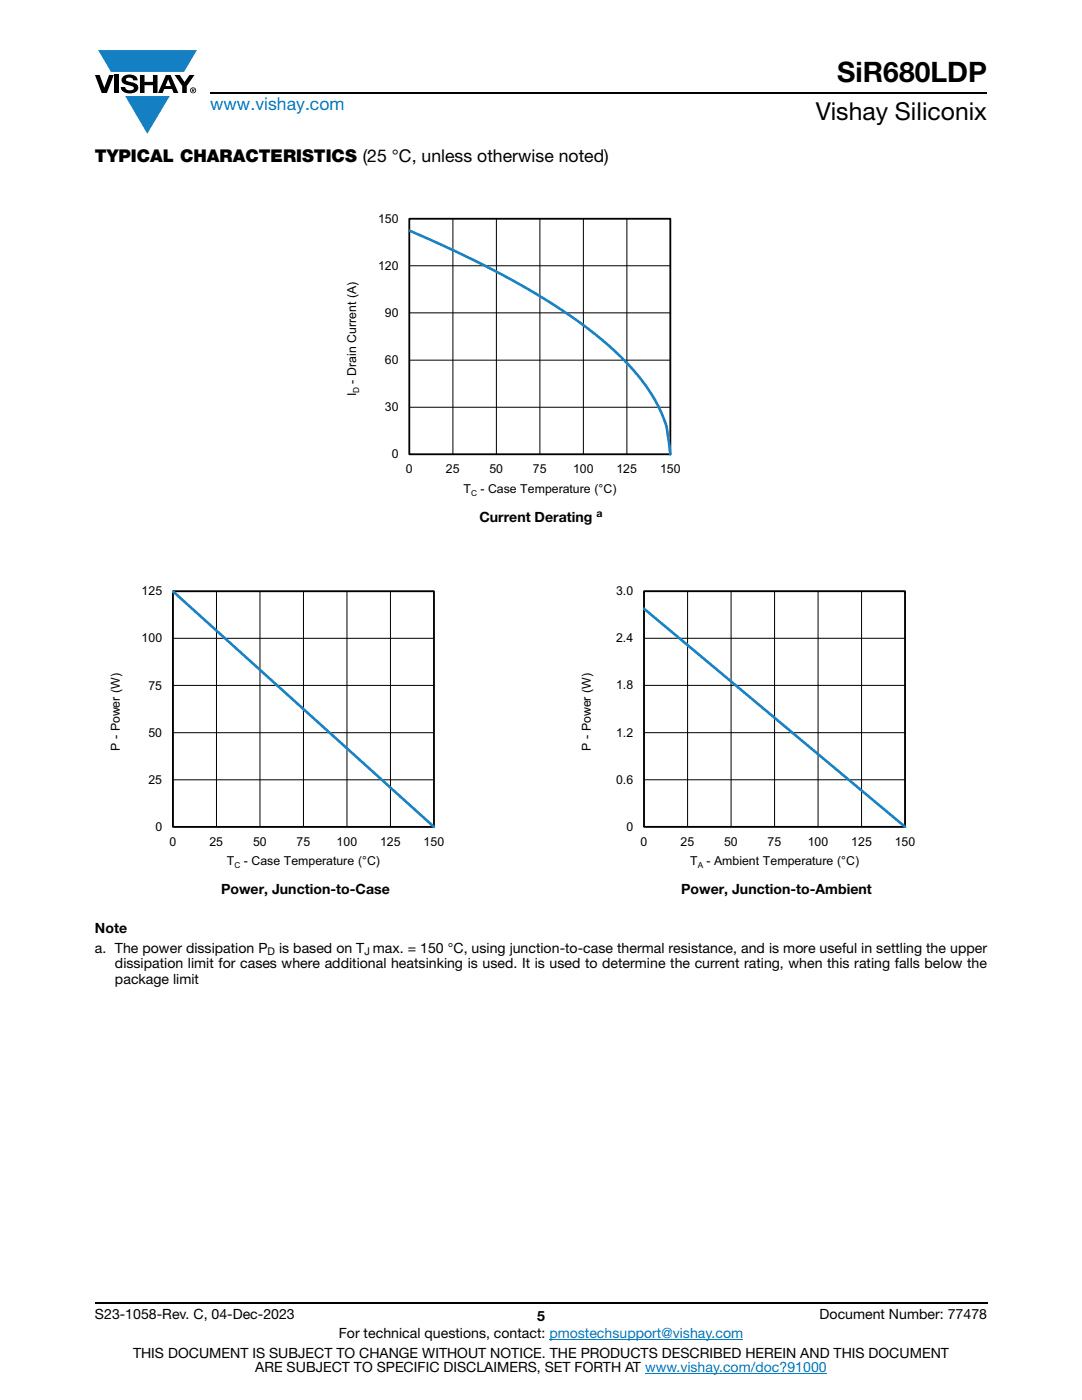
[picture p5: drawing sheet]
<svg xmlns="http://www.w3.org/2000/svg" width="216mm" height="279mm" viewBox="0 0 216 279" stroke-linecap="round" stroke-linejoin="round" font-family="sans-serif">
<defs><g id="words">
<text font-size="5.6" x="167.1" y="16.4">SiR680LDP</text>
<text font-size="4.9" x="162.8" y="24">Vishay Siliconix</text>
<text font-size="3.5" fill="#007ec4" x="42" y="21.9">www.vishay.com</text>
<text font-size="3.5" x="18.9" y="32.3">TYPICAL CHARACTERISTICS (25 °C, unless otherwise noted)</text>
<g font-size="2.8">
<text x="95.7" y="104.1">Current Derating</text>
<text x="44.1" y="178.5">Power, Junction-to-Case</text>
<text x="135.9" y="178.5">Power, Junction-to-Ambient</text>
<text x="18.9" y="186.2">Note</text>
<text x="18.9" y="190.1">a. The power dissipation P</text>
<text x="55.7" y="190.1">is based on T max. = 150 °C, using junction-to-case thermal resistance, and is more useful in settling the upper</text>
<text x="22.9" y="196.4">package limit</text>
<text x="22.9" y="193.3">dissipation limit for cases where additional heatsinking is used. It is used to determine the current rating, when this rating falls below the</text>
<text x="18.9" y="263.3">S23-1058-Rev. C, 04-Dec-2023</text>
<text x="107.2" y="263.6">5</text>
<text x="163.6" y="263.3">Document Number: 77478</text>
<text x="67.6" y="267.1">For technical questions, contact: pmostechsupport@vishay.com</text>
<text x="26.5" y="271">THIS DOCUMENT IS SUBJECT TO CHANGE WITHOUT NOTICE. THE PRODUCTS DESCRIBED HEREIN AND THIS DOCUMENT</text>
<text x="50.9" y="273.8">ARE SUBJECT TO SPECIFIC DISCLAIMERS, SET FORTH AT www.vishay.com/doc?91000</text>
</g>
<g font-size="2.5">
<text x="75.4" y="44.5">150</text>
<text x="75.4" y="53.9">120</text>
<text x="76.8" y="63.3">90</text>
<text x="71.1" y="76.5" transform="rotate(-90 71.1 76.5)">- Drain Current (A)</text>
<text x="76.8" y="72.7">60</text>
<text x="71.1" y="79.1" transform="rotate(-90 71.1 79.1)">I</text>
<text x="76.8" y="82.1">30</text>
<text x="78.2" y="91.5">0</text>
<text x="81" y="94.4">0</text>
<text x="89" y="94.4">25</text>
<text x="97.7" y="94.4">50</text>
<text x="106.3" y="94.4">75</text>
<text x="114.3" y="94.4">100</text>
<text x="123" y="94.4">125</text>
<text x="131.7" y="94.4">150</text>
<text x="92.5" y="98.3">T</text>
<text x="95.9" y="98.3">- Case Temperature (°C)</text>
<text x="28.3" y="118.8">125</text>
<text x="122.9" y="118.8">3.0</text>
<text x="28.3" y="128.2">100</text>
<text x="122.9" y="128.2">2.4</text>
<text x="29.6" y="137.6">75</text>
<text x="122.9" y="137.6">1.8</text>
<text x="23.9" y="149.8" transform="rotate(-90 23.9 149.8)">P - Power (W)</text>
<text x="29.6" y="147">50</text>
<text x="117.9" y="149.8" transform="rotate(-90 117.9 149.8)">P - Power (W)</text>
<text x="122.9" y="147">1.2</text>
<text x="29.6" y="156.4">25</text>
<text x="122.9" y="156.4">0.6</text>
<text x="31" y="165.8">0</text>
<text x="125" y="165.8">0</text>
<text x="33.8" y="168.8">0</text>
<text x="41.8" y="168.8">25</text>
<text x="45.3" y="172.7">T</text>
<text x="48.7" y="172.7">- Case Temperature (°C)</text>
<text x="50.5" y="168.8">50</text>
<text x="59.2" y="168.8">75</text>
<text x="67.2" y="168.8">100</text>
<text x="75.8" y="168.8">125</text>
<text x="84.5" y="168.8">150</text>
<text x="127.8" y="168.8">0</text>
<text x="135.8" y="168.8">25</text>
<text x="137.7" y="172.6">T</text>
<text x="141" y="172.6">- Ambient Temperature (°C)</text>
<text x="144.5" y="168.8">50</text>
<text x="153.2" y="168.8">75</text>
<text x="161.2" y="168.8">100</text>
<text x="169.9" y="168.8">125</text>
<text x="178.5" y="168.8">150</text>
</g>
<g font-size="2.1">
<text x="119" y="103.3">a</text>
<text x="53.4" y="190.6">D</text>
<text x="72.7" y="190.6">J</text>
</g>
<g font-size="1.7">
<text x="71.7" y="78.4" transform="rotate(-90 71.7 78.4)">D</text>
<text x="94" y="98.9">C</text>
<text x="46.8" y="173.2">C</text>
<text x="139.2" y="173.2">A</text>
</g>
</g></defs>
<g fill="#147fc3">
<path d="M19.6 10h19.7l-2.6 4.3h-1.1h-13.5z"/>
<path d="M25 19.2h8.9l-4.5 7.5z"/>
</g>
<g fill="#000">
<path d="M18.9 15h1l.9 2.5 1-2.5h.9l-1.4 3.6h-1zM22.9 15h.9v3.6h-.9zM24.6 15.3a2.1 2.1 0 0 1 2.8 .3l.1 .4h-.9a.79 .79 0 0 0-.7-.5 .79 .79 0 0 0-.8 .4l.3 .3 1 .2a1.08 1.08 0 0 1 1.2 1 1.08 1.08 0 0 1-1.1 1.2 1.73 1.73 0 0 1-2.4-1.2h.9a.96 .96 0 0 0 .8 .6 .96 .96 0 0 0 .9-.4 1.31 1.31 0 0 0-1.2-.6 1.03 1.03 0 0 1-1.1-.6 1.03 1.03 0 0 1 .2-1.1zM27.9 15h.9v1.3h1.7v-1.3h.9v3.6h-.9v-1.6h-1.7v1.6h-.9zM34.8 15h1.1l.9 1.4 1-1.4h1l-1.5 2.2v1.4h-.9v-1.4z"/>
<path d="M33.6 15.9l.5 1.3h-1.1zM33.1 15l-1.6 3.6h1l.3-.8h1.5l.3 .8h1l-1.6-3.6z"/>
<path d="M38.4 17.8h.2v.2h-.2zM38.3 17.7v.7h.1v-.3l.4 .3-.2-.3 .2-.2-.1-.2z"/>
<path d="M38.1 18a.46 .46 0 0 1 .9 0 .46 .46 0 0 1-.9 0zM37.9 18a.6 .6 0 0 0 1.2 0 .6 .6 0 0 0-1.2 0z"/>
</g>
<path d="M42 18.6h155M18.9 260h178.1" fill="none" stroke="#000" stroke-width=".36"/>
<path d="M109.6 267.3h38.7M128.7 274h36.3" fill="none" stroke="#007ec4" stroke-width=".2"/>
<g fill="none" stroke="#000" stroke-width=".2">
<path d="M81.7 53h52.1M90.4 43.6v47.1M99.1 43.6v47.1M107.7 43.6v47.1M116.4 43.6v47.1M125.1 43.6v47.1M133.8 43.6v47.1M133.8 43.6h-52.1v47.1h52.1M81.7 71.9h52.1M81.7 62.4h52.1M81.7 81.3h52.1M34.5 118h52.1v47h-52.1z"/>
<path d="M43.2 118v47M51.9 118v47M60.6 118v47M69.2 118v47M77.9 118v47M128.5 118h52.1v47h-52.1zM137.2 118v47M145.9 118v47M154.6 118v47M163.2 118v47M171.9 118v47M34.5 136.8h52.1"/>
<path d="M34.5 127.4h52.1M128.5 136.8h52.1M128.5 127.4h52.1M34.5 155.6h52.1M34.5 146.2h52.1M128.5 155.6h52.1M128.5 146.2h52.1"/>
</g>
<path d="M81.7 43.7h52.1v47h-52.1zM34.5 118h52.1v47h-52.1zM128.5 118h52.1v47h-52.1z" fill="none" stroke="#000" stroke-width=".35"/>
<path d="M81.7 46l9 4.1 8 3.9 7.3 4.1 6.6 4.1 5.5 4 4.9 4.2 3.6 3.8 3.2 4.1a23.9 23.9 0 0 1 3.4 7.8l.6 4.6M34.5 118l52.1 47M128.5 121.5l52.1 43.5" fill="none" stroke="#1782c5" stroke-width=".53"/>
<use href="#words"/>
</svg>
